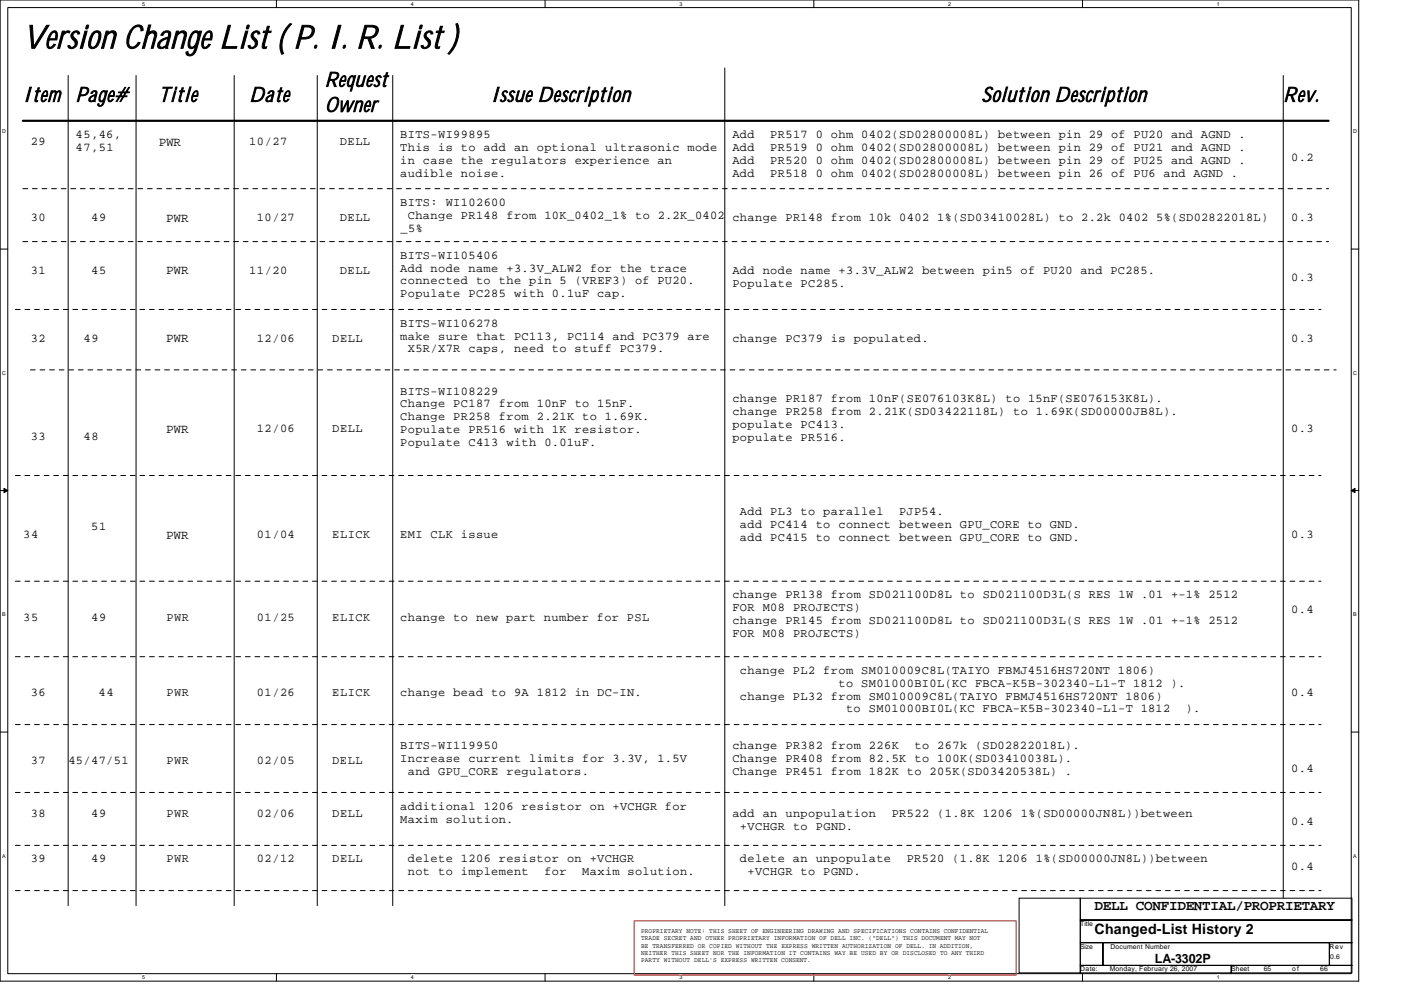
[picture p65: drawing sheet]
<svg xmlns="http://www.w3.org/2000/svg" width="297mm" height="210mm" viewBox="0 0 297 210" stroke-linecap="round" stroke-linejoin="round" font-family="sans-serif">
<defs><g id="words">
<text font-size="6.9" x="4.8" y="10.2">Version Change List ( P. I. R. List )</text>
<g font-size="4.3">
<text x="4.8" y="21.5">Item</text>
<text x="16" y="21.5">Page#</text>
<text x="33.7" y="21.5">Title</text>
<text x="52.8" y="21.5">Date</text>
<text x="68.9" y="18.4">Request</text>
<text x="68.9" y="23.7">Owner</text>
<text x="104" y="21.5">Issue Description</text>
<text x="208.1" y="21.5">Solution Description</text>
<text x="272.1" y="21.5">Rev.</text>
</g>
<g font-size="3">
<text x="232.1" y="193">DELL CONFIDENTIAL/PROPRIETARY</text>
<text x="232.1" y="198.1">Changed-List History 2</text>
</g>
<g font-size="2.7">
<text x="33.7" y="31">PWR</text>
<text x="35.3" y="47">PWR</text>
<text x="35.3" y="58.2">PWR</text>
<text x="35.3" y="72.6">PWR</text>
<text x="35.3" y="91.8">PWR</text>
<text x="35.3" y="114.2">PWR</text>
<text x="244.9" y="204.2">LA-3302P</text>
</g>
<g font-size="2.5">
<text x="16" y="29.3">45,46,</text>
<text x="84.9" y="29.3">BITS-WI99895</text>
<text x="155.3" y="29.3">Add</text>
<text x="163.3" y="29.3">PR517 0 ohm 0402(SD02800008L) between pin 29 of PU20 and AGND .</text>
<text x="6.5" y="30.8">29</text>
<text x="16" y="32">47,51</text>
<text x="52.8" y="30.8">10/27</text>
<text x="72" y="30.8">DELL</text>
<text x="84.9" y="32">This is to add an optional ultrasonic mode</text>
<text x="84.9" y="34.7">in case the regulators experience an</text>
<text x="155.3" y="32">Add</text>
<text x="155.3" y="34.7">Add</text>
<text x="163.3" y="32">PR519 0 ohm 0402(SD02800008L) between pin 29 of PU21 and AGND .</text>
<text x="163.3" y="34.7">PR520 0 ohm 0402(SD02800008L) between pin 29 of PU25 and AGND .</text>
<text x="273.7" y="34">0.2</text>
<text x="84.9" y="37.4">audible noise.</text>
<text x="155.3" y="37.4">Add</text>
<text x="163.3" y="37.4">PR518 0 ohm 0402(SD02800008L) between pin 26 of PU6 and AGND .</text>
<text x="6.5" y="46.8">30</text>
<text x="19.3" y="46.8">49</text>
<text x="54.5" y="46.8">10/27</text>
<text x="72" y="46.8">DELL</text>
<text x="84.9" y="43.6">BITS: WI102600</text>
<text x="86.5" y="46.4">Change PR148 from 10K_0402_1% to 2.2K_0402</text>
<text x="155.3" y="46.8">change PR148 from 10k 0402 1%(SD03410028L) to 2.2k 0402 5%(SD02822018L)</text>
<text x="273.7" y="46.8">0.3</text>
<text x="84.9" y="49.1">_5%</text>
<text x="6.5" y="58">31</text>
<text x="19.3" y="58">45</text>
<text x="52.8" y="58">11/20</text>
<text x="72" y="58">DELL</text>
<text x="84.9" y="54.8">BITS-WI105406</text>
<text x="84.9" y="57.6">Add node name +3.3V_ALW2 for the trace</text>
<text x="155.3" y="58">Add node name +3.3V_ALW2 between pin5 of PU20 and PC285.</text>
<text x="273.7" y="59.6">0.3</text>
<text x="84.9" y="60.3">connected to the pin 5 (VREF3) of PU20.</text>
<text x="84.9" y="63">Populate PC285 with 0.1uF cap.</text>
<text x="155.3" y="60.8">Populate PC285.</text>
<text x="84.9" y="69.3">BITS-WI106278</text>
<text x="84.9" y="72">make sure that PC113, PC114 and PC379 are</text>
<text x="6.5" y="72.5">32</text>
<text x="17.7" y="72.5">49</text>
<text x="54.5" y="72.5">12/06</text>
<text x="70.5" y="72.5">DELL</text>
<text x="86.5" y="74.7">X5R/X7R caps, need to stuff PC379.</text>
<text x="155.3" y="72.5">change PC379 is populated.</text>
<text x="273.7" y="72.5">0.3</text>
<text x="84.9" y="83.7">BITS-WI108229</text>
<text x="84.9" y="86.4">Change PC187 from 10nF to 15nF.</text>
<text x="84.9" y="89.1">Change PR258 from 2.21K to 1.69K.</text>
<text x="155.3" y="85.3">change PR187 from 10nF(SE076103K8L) to 15nF(SE076153K8L).</text>
<text x="155.3" y="88">change PR258 from 2.21K(SD03422118L) to 1.69K(SD00000JB8L).</text>
<text x="6.5" y="93.3">33</text>
<text x="17.7" y="93.3">48</text>
<text x="54.5" y="91.7">12/06</text>
<text x="70.5" y="91.7">DELL</text>
<text x="84.9" y="91.8">Populate PR516 with 1K resistor.</text>
<text x="84.9" y="94.6">Populate C413 with 0.01uF.</text>
<text x="155.3" y="90.7">populate PC413.</text>
<text x="155.3" y="93.5">populate PR516.</text>
<text x="273.7" y="91.7">0.3</text>
<text x="19.3" y="112.5">51</text>
<text x="156.9" y="112">add PC414 to connect between GPU_CORE to GND.</text>
<text x="156.9" y="109.3">Add PL3 to parallel</text>
<text x="190.6" y="109.3">PJP54.</text>
<text x="4.9" y="114">34</text>
<text x="54.5" y="114">01/04</text>
<text x="70.5" y="114">ELICK</text>
<text x="84.9" y="114">EMI CLK issue</text>
<text x="156.9" y="114.7">add PC415 to connect between GPU_CORE to GND.</text>
<text x="273.7" y="114">0.3</text>
<text x="4.9" y="131.7">35</text>
<text x="19.3" y="131.7">49</text>
<text x="35.3" y="131.7">PWR</text>
<text x="54.5" y="131.7">01/25</text>
<text x="70.5" y="131.7">ELICK</text>
<text x="84.8" y="131.7">change to new part number for PSL</text>
<text x="155.3" y="126.9">change PR138 from SD021100D8L to SD021100D3L(S RES 1W .01 +-1% 2512</text>
<text x="155.3" y="129.6">FOR M08 PROJECTS)</text>
<text x="273.7" y="130">0.4</text>
<text x="155.3" y="132.3">change PR145 from SD021100D8L to SD021100D3L(S RES 1W .01 +-1% 2512</text>
<text x="155.3" y="135">FOR M08 PROJECTS)</text>
<text x="156.9" y="142.9">change PL2 from SM010009C8L(TAIYO FBMJ4516HS720NT 1806)</text>
<text x="6.5" y="147.7">36</text>
<text x="20.9" y="147.7">44</text>
<text x="35.3" y="147.7">PWR</text>
<text x="54.5" y="147.7">01/26</text>
<text x="70.5" y="147.7">ELICK</text>
<text x="84.9" y="147.7">change bead to 9A 1812 in DC-IN.</text>
<text x="156.9" y="148.3">change PL32 from SM010009C8L(TAIYO FBMJ4516HS720NT 1806)</text>
<text x="177.8" y="145.6">to SM01000BI0L(KC FBCA-K5B-302340-L1-T 1812 ).</text>
<text x="273.7" y="147.7">0.4</text>
<text x="179.4" y="151">to SM01000BI0L(KC FBCA-K5B-302340-L1-T 1812</text>
<text x="251.4" y="151">).</text>
<text x="84.9" y="158.9">BITS-WI119950</text>
<text x="84.9" y="161.6">Increase current limits for 3.3V, 1.5V</text>
<text x="155.3" y="158.9">change PR382 from 226K</text>
<text x="155.3" y="161.6">Change PR408 from 82.5K to 100K(SD03410038L).</text>
<text x="193.9" y="158.9">to 267k (SD02822018L).</text>
<text x="6.5" y="162.1">37</text>
<text x="14.5" y="162.1">45/47/51</text>
<text x="35.3" y="162.1">PWR</text>
<text x="54.5" y="162.1">02/05</text>
<text x="70.5" y="162.1">DELL</text>
<text x="86.5" y="164.3">and GPU_CORE regulators.</text>
<text x="155.3" y="164.3">Change PR451 from 182K to 205K(SD03420538L) .</text>
<text x="273.7" y="163.7">0.4</text>
<text x="6.5" y="173.3">38</text>
<text x="19.3" y="173.3">49</text>
<text x="35.3" y="173.3">PWR</text>
<text x="54.5" y="173.3">02/06</text>
<text x="70.5" y="173.3">DELL</text>
<text x="84.9" y="171.7">additional 1206 resistor on +VCHGR for</text>
<text x="155.3" y="173.3">add an unpopulation</text>
<text x="189.1" y="173.3">PR522 (1.8K 1206 1%(SD00000JN8L))between</text>
<text x="84.9" y="174.4">Maxim solution.</text>
<text x="156.9" y="176">+VCHGR to PGND.</text>
<text x="273.7" y="174.9">0.4</text>
<text x="6.5" y="182.9">39</text>
<text x="19.3" y="182.9">49</text>
<text x="35.3" y="182.9">PWR</text>
<text x="54.5" y="182.9">02/12</text>
<text x="70.5" y="182.9">DELL</text>
<text x="86.5" y="182.9">delete 1206 resistor on +VCHGR</text>
<text x="86.5" y="185.6">not to implement</text>
<text x="115.4" y="185.6">for</text>
<text x="123.5" y="185.6">Maxim solution.</text>
<text x="156.9" y="182.9">delete an unpopulate</text>
<text x="158.5" y="185.6">+VCHGR to PGND.</text>
<text x="192.2" y="182.9">PR520 (1.8K 1206 1%(SD00000JN8L))between</text>
<text x="273.7" y="184.5">0.4</text>
</g>
<g font-size="1.4">
<text x="135.9" y="197.8">PROPRIETARY NOTE: THIS SHEET OF ENGINEERING DRAWING AND SPECIFICATIONS CONTAINS CONFIDENTIAL</text>
<text x="229" y="196.4">Title</text>
<text x="135.9" y="199.4">TRADE SECRET AND OTHER PROPRIETARY INFORMATION OF DELL INC. (&quot;DELL&quot;) THIS DOCUMENT MAY NOT</text>
<text x="135.9" y="200.9">BE TRANSFERRED OR COPIED WITHOUT THE EXPRESS WRITTEN AUTHORIZATION OF DELL. IN ADDITION,</text>
<text x="135.9" y="202.5">NEITHER THIS SHEET NOR THE INFORMATION IT CONTAINS WAY BE USED BY OR DISCLOSED TO ANY THIRD</text>
<text x="229" y="201.2">Size</text>
<text x="235.4" y="201.2">Document Number</text>
<text x="281.9" y="201.2">Rev</text>
<text x="282" y="203.2">0.6</text>
<text x="135.9" y="204">PARTY WITHOUT DELL'S EXPRESS WRITTEN CONSENT.</text>
<text x="229" y="206">Date:</text>
<text x="235.3" y="205.8">Monday, February 26, 2007</text>
<text x="261" y="206">Sheet</text>
<text x="267.9" y="205.8">65</text>
<text x="274" y="206">of</text>
<text x="279.9" y="205.8">66</text>
</g>
<g font-size="1.1">
<text x="30.1" y="1.2">5</text>
<text x="87.1" y="1.2">4</text>
<text x="144" y="1.2">3</text>
<text x="201" y="1.2">2</text>
<text x="258" y="1.2">1</text>
<text x=".4" y="28.2">D</text>
<text x="286.9" y="28.2">D</text>
<text x=".4" y="79.4">C</text>
<text x="286.9" y="79.4">C</text>
<text x=".4" y="130.6">B</text>
<text x="286.9" y="130.6">B</text>
<text x=".4" y="181.8">A</text>
<text x="286.9" y="181.8">A</text>
<text x="30.1" y="207.6">5</text>
<text x="87.1" y="207.6">4</text>
<text x="144" y="207.6">3</text>
<text x="201" y="207.6">2</text>
<text x="258" y="207.6">1</text>
</g>
</g></defs>
<path d="M0 0h288.1v208h-288.1zM1.6 1.6h284.9v204.8h-284.9z" fill="none" stroke="#000" stroke-width=".21"/>
<g fill="#fff">
<path d="M30.1 .2h.6v1.2h-.6z"/>
<path d="M30.1 206.6h.6v1.3h-.6z"/>
</g>
<path d="M58.6 0v1.6M58.6 206.4v1.6" fill="none" stroke="#000" stroke-width=".21"/>
<g fill="#fff">
<path d="M87.1 .2h.6v1.2h-.6z"/>
<path d="M87.1 206.6h.6v1.3h-.6z"/>
</g>
<path d="M115.6 0v1.6M115.6 206.4v1.6" fill="none" stroke="#000" stroke-width=".21"/>
<g fill="#fff">
<path d="M144 .2h.6v1.2h-.6z"/>
<path d="M144 206.6h.6v1.3h-.6z"/>
</g>
<path d="M172.5 0v1.6M172.5 206.4v1.6" fill="none" stroke="#000" stroke-width=".21"/>
<g fill="#fff">
<path d="M201 .2h.6v1.2h-.6z"/>
<path d="M201 206.6h.6v1.3h-.6z"/>
</g>
<path d="M229.5 0v1.6M229.5 206.4v1.6" fill="none" stroke="#000" stroke-width=".21"/>
<g fill="#fff">
<path d="M258 .2h.6v1.2h-.6z"/>
<path d="M258 206.6h.6v1.3h-.6z"/>
<path d="M.4 27.2h.8v1.3h-.8z"/>
<path d="M286.9 27.2h.8v1.3h-.8z"/>
<path d="M.4 78.4h.8v1.3h-.8z"/>
<path d="M286.9 78.4h.8v1.3h-.8z"/>
</g>
<path d="M0 52.8h1.6M286.5 52.8h1.6" fill="none" stroke="#000" stroke-width=".21"/>
<g fill="#fff">
<path d="M.4 129.6h.8v1.3h-.8z"/>
<path d="M286.9 129.6h.7v1.3h-.7z"/>
</g>
<path d="M0 104h1.6M286.5 104h1.6" fill="none" stroke="#000" stroke-width=".21"/>
<path d="M.8 103.5l.8 .5-.8 .5zM286.5 104l.8-.5v1z" fill="#000" stroke="#000" stroke-width=".21"/>
<g fill="#fff">
<path d="M.4 180.8h.8v1.3h-.8z"/>
<path d="M286.9 180.8h.7v1.3h-.7z"/>
</g>
<g fill="none" stroke="#000" stroke-width=".21">
<path d="M14.5 16v176M28.8 16v176M49.7 16v176M67.3 16v176M83.3 16v176M153.7 14.4v177.6M272.1 16v174.4M0 155.2h1.6M286.5 155.2h1.6M216.1 190.4h12.9v15.9h-12.9zM229 190.4h57.6v4.7h-57.6zM229 195.1h57.6v4.8h-57.6z"/>
<path d="M229 199.9h4.8v4.8h-4.8zM233.8 199.9h48.1v4.8h-48.1zM281.9 199.9h4.7v4.8h-4.7zM229 204.7h32v1.6h-32zM261 204.7h25.6v1.6h-25.6z"/>
</g>
<path d="M4.8 25.6h276.9" fill="none" stroke="#000" stroke-width=".47"/>
<path d="M134.5 195.2h80.9v11.6h-80.9z" fill="none" stroke="#f00" stroke-width=".21"/>
<path d="M4.8 40h276.9M4.8 51.2h276.9M3.3 65.6h276.8M6.5 78.4h276.8M3.3 100.8h276.8M3.3 123.2h276.8M3.3 139.2h276.8M3.3 153.6h276.8M3.3 168h276.8M3.3 179.2h276.8M3.3 188.8h276.8" fill="none" stroke="#000" stroke-width=".21" stroke-dasharray="1 1 1 1 1 1 1 1"/>
<use href="#words"/>
</svg>
